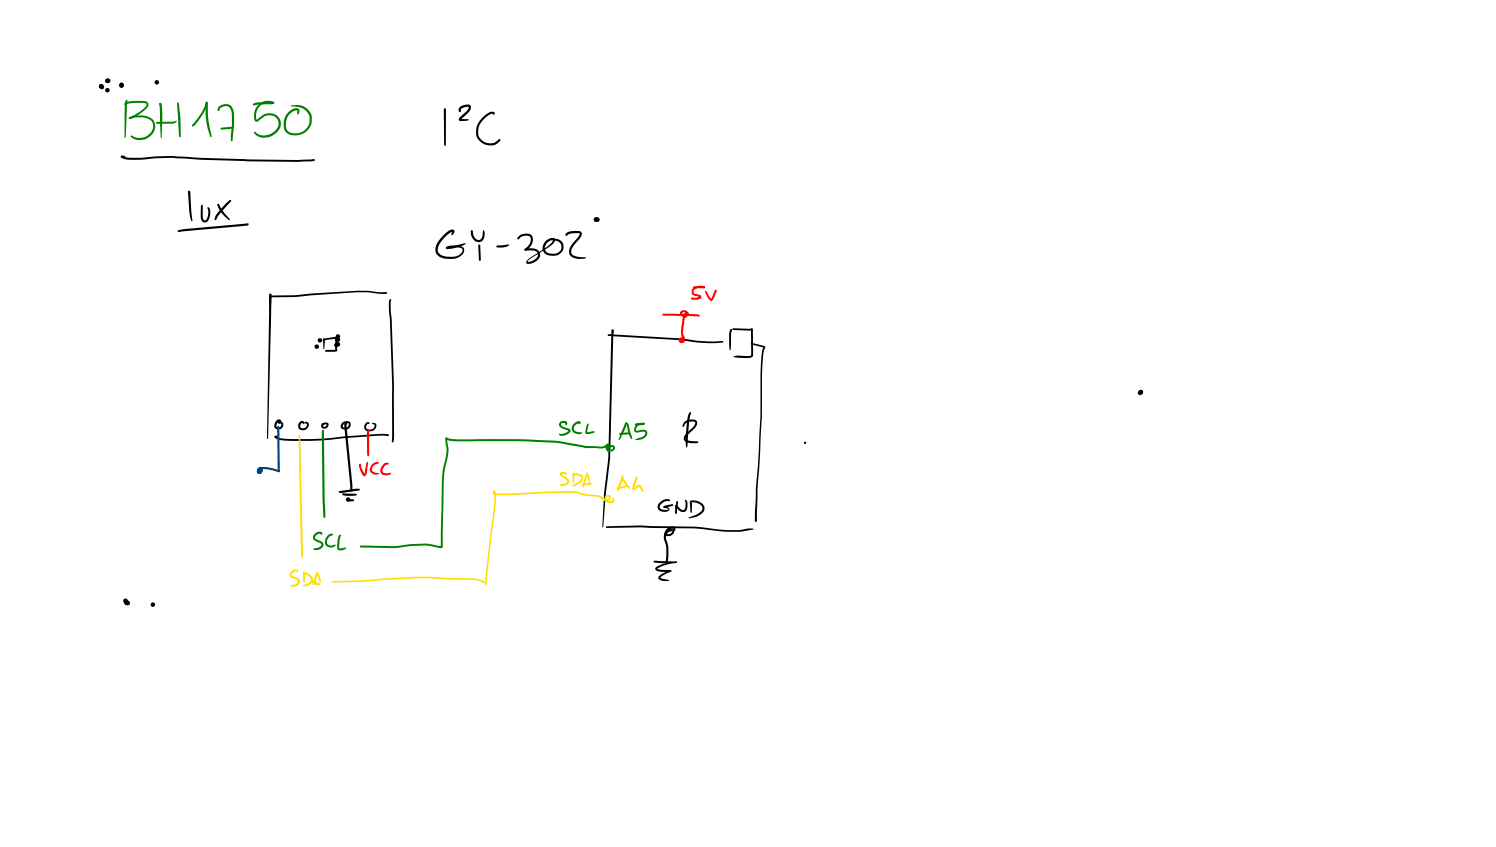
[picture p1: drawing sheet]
<svg xmlns="http://www.w3.org/2000/svg" width="449mm" height="254mm" viewBox="0 0 449 254" stroke-linecap="round" stroke-linejoin="round" font-family="sans-serif">
<g fill="#008000">
<path d="M37.7 30.1l.2-.2 .3 .2-.5 11.1-.2 .2-.1-.2v-7.5z"/>
<path d="M38.8 35.2a7.1 7.1 0 0 1 7 .6 3.7 3.7 0 0 1-1.5 5.6 4.4 4.4 0 0 1-4.9-.2l-.2-.4 .2-.2 .3 .1a4.2 4.2 0 0 0 5.4-.8 2.65 2.65 0 0 0 .7-3 2.65 2.65 0 0 0-2.5-1.6l-2.6-.1-1.8 .5-.3-.3z"/>
<path d="M38.7 35.2h.4v.4l-.3 .1z"/>
<path d="M37.3 31l.3-.2a13 13 0 0 1 6.3-.3 1.17 1.17 0 0 1 .7 1 1.17 1.17 0 0 1-.7 1.1 10 10 0 0 1-5.2 3v-.4l.2-.1a9.6 9.6 0 0 0 5.1-3.7l-.2-.4a13.3 13.3 0 0 0-5.5 .1l-.8 .4-.3-.3z"/>
<path d="M47.9 30.9l.2-.1 .3 .3 .3 2.2-.4 8.2z"/>
<path d="M47.9 30.9h.4l-.1 .5h-.4z"/>
<path d="M46.8 36.6l6.2-.3-.5 .6-.7 .2h-4.8l-.2-.1z"/>
<path d="M53.2 30.8l.3-.1 .1 .3 .5 4.6 .1 5.3-.2 .3-.3-.3z"/>
<path d="M61.8 30.6l.2-.1 .3 .3 .1 4.1 1.1 6-.2 .3-.2-.2-.9-2.6a27.9 27.9 0 0 1-.5-7.5z"/>
<path d="M61.7 30.6h.5v.4l.1-.1a15.5 15.5 0 0 1-4.5 7.1l-.2-.3a16.2 16.2 0 0 0 4.1-7.1z"/>
<path d="M65.6 32a2.61 2.61 0 0 1 3.1-.6 2.61 2.61 0 0 1 1.5 2.8v3.3l-.4 4.6-.3 .3-.2-.3-.1-1.3 .4-5.7a3.4 3.4 0 0 0-1-3.1 1.93 1.93 0 0 0-2.8 1.3h-.4l-.1-.3z"/>
<path d="M66.2 38.4l3.7-.4 .2 .2-.9 .4-2.7 .3-.3-.1z"/>
<path d="M77.4 31.5a3.8 3.8 0 0 1 4.9-.7l-.1 .3-.5-.1a3.8 3.8 0 0 0-3.9 1 3.8 3.8 0 0 0-.8 3.9l2.2-1.6a3.4 3.4 0 0 1 4.5 1.2 3.4 3.4 0 0 1-1 4.5 4.3 4.3 0 0 1-6.5-.3l.2-.2 .4 .2a4.4 4.4 0 0 0 6.7-2.1 2.76 2.76 0 0 0-3.9-2.8l-1.7 1.1a.93 .93 0 0 1-1.2 .6 .93 .93 0 0 1-.5-1.3 4.7 4.7 0 0 1 1.2-3.7z"/>
<path d="M76 31.1l.9-.3 1.7-.2 3.3-.1 .4 .4-.5 .3-4.1 .2-1.6 .3-.3-.3z"/>
<path d="M87.3 31.6a6 6 0 0 1 3.9 .3 4.1 4.1 0 0 1 2.3 3.4v1.3a4.9 4.9 0 0 1-7.8 3 4.7 4.7 0 0 1 3.5-7.1l.4 .2 .2 .4-.1 1-.3 .2-.3-.2v-.9a3.9 3.9 0 0 0-2.5 6.3 4.3 4.3 0 0 0 6.2-3l.1-1.2a4 4 0 0 0-3.7-3.2l-1.9-.2z"/>
<circle cx="48.1" cy="31.2" r=".31"/>
<circle cx="82" cy="30.9" r=".32"/>
</g>
<g fill="#000">
<path d="M133.2 32.5h.2l.4 .3-.1 10.7-.2 .2-.3-.2zM137.9 32.1a2.41 2.41 0 0 1 3.3-.2 3 3 0 0 1-1.8 2.8l-1.1 1.2-.1-.3 2.3 .1 .1 .2a2.58 2.58 0 0 1-2.4 .4l-.5-.3v-.5l1.7-1.6a2.11 2.11 0 0 0 1.2-1.8l-.4-.1a1.81 1.81 0 0 0-2 .9l.1 .4-.3 .4-.5-.7zM144.7 35.3a3.6 3.6 0 0 1 3.3-1.8 .41 .41 0 0 1 .4 .5 .41 .41 0 0 1-.5 .3l-.1-.3 .1 .1a5.7 5.7 0 0 0-4.2 6.9 3.7 3.7 0 0 0 5.3 1.3l.8-.6 .4 .3a4.2 4.2 0 0 1-6.8-.3 5.3 5.3 0 0 1 1.3-6.4zM36.3 46.8l.6 .1a18.4 18.4 0 0 0 8.4 .1l6.2-.2 8.7 .5 14.1 .5 15 .2 4.9-.3 .3 .3-.3 .3-.8 .1-4.1 .1-15-.1-14.1-.5-8.7-.6-4.9 .2a22.7 22.7 0 0 1-9.9-.1l-.4-.2zM36.3 46.8h.5v.4h-.5zM36.5 46.7h.9l.2 .3-.2 .3h-.8l-.4-.3zM56.5 57.3h.5l-.1 .7h-.4zM56.5 57.3h.5l.1 .3 .6 8.6-.1 .2-.4-.8-.4-2.1zM53.5 69l20.8-2.1 .3 .4-.2 .3-.7 .1-20.2 1.9-.2-.3zM60.4 61.5h.3l.1 .2v3.5l.4 .9 .7-.2 .4-1.1 .2-1.3-.3-1.2 .3-.2 .4 .5a4.6 4.6 0 0 1-.4 3.4l-.5 .6-.8 .1a1.36 1.36 0 0 1-1-1.5zM67.9 60.9l1.1-1 .3 .1v.4a23.9 23.9 0 0 0-4.7 5.7l-.3-.4 .5-1.2zM65.2 61.2l.5 .1 1 1.8 2.3 2.7-.2 .2-1.4-1-1.2-1.5-.8-1.4z"/>
<path d="M80.9 88.1h.2l.3 .3-.1 4.8-.2 .2-.2-.2zM80.8 88.7l7.5-.2 4.7-.5 14.1-.8 8.8 .4 .2 .3-.2 .2h-1.5l-4.1-.4-3.1-.1-18.9 1.5-7.3 .1zM80.9 88.1h.4l.1 .3-1 43.1-.2 .2-.1-.2 .6-37.2a20.7 20.7 0 0 1 .2-6.2zM116.9 89.8l.2-.1 .3 .2-.2 2.4 .3 3.3 .7 20.3v14.9l-.1 1.6-.3 .3-.3-.3 .1-16.5-.7-20.3-.3-3.3zM97.3 101.6l3.5-.6 .3 .3-.3 .3-3.5 .5-.2-.3zM97 101.5h.4l.1 .2-.4 3.1zM100.6 101.1h.4l.2 .4-.1 3.8-1.1 .2-2.5-.1-.1-.2 .4-.3h2.9l-.1 .2zM82.4 130.7h.8l.2 .2-.7 .3 .1-.3 .9 .4a84.4 84.4 0 0 0 19.3-.4l11.3-.8 2.1 .1 .3 .3-.4 .3a21.5 21.5 0 0 0-6.7 .1l-6.5 .5a80.3 80.3 0 0 1-19.8 .4l-.9-.6zM82.9 126.1a.73 .73 0 0 1 1.1-.3 .73 .73 0 0 1 .1 1.1l-.3 .1a.41 .41 0 0 1-.5-.2 .41 .41 0 0 1 0-.4h.5l-.7 .5-.2 1 1 .2 .4-.4 .1-.6-1-.2a.95 .95 0 0 1 1.5-.1 .95 .95 0 0 1-.2 1.5 1.36 1.36 0 0 1-2.1 .2 1.36 1.36 0 0 1 .1-2.1zM89.9 126.5a.81 .81 0 0 1 1.4 .1l.1 .4-.2 .2-.6-.3-.5 .6a.94 .94 0 0 0 .8 1 .94 .94 0 0 0 1-.7l.2-.6-.8-.5 .2-.2a1.04 1.04 0 0 1 1.2 .7 1.04 1.04 0 0 1-.5 1.2 1.48 1.48 0 0 1-2.1 .5 1.48 1.48 0 0 1-.4-2.1zM96.6 127l.4-.1 .3 .2-.3 .3 .1 .6 .6-.2 .3-.5h-.9a.27 .27 0 0 1-.4 .2 .27 .27 0 0 1 0-.4 .95 .95 0 0 1 1.3-.4 .95 .95 0 0 1 .4 1.2l-.5 .5a.95 .95 0 0 1-1.3 0 .95 .95 0 0 1 0-1.4zM102.6 126.8l.2-.1a.82 .82 0 0 1 1.4 .2l-.2 .3-.3-.3-.5 .3-.4 .9 1 .1 .7-.4 .1-.8-.9-.5a1.05 1.05 0 0 1 1.4 .3 1.05 1.05 0 0 1-.2 1.5h-.1a1.72 1.72 0 0 1-2.6-.2l.1-.7z"/>
<path d="M109.8 126.8l.6-.2 .5 .3-.7 .3-.4 .6a.82 .82 0 0 0 .2 .9 .82 .82 0 0 0 1 .1 1.23 1.23 0 0 0 1.4-1.3l-.9-.5a.95 .95 0 0 1 1.3 .2 .95 .95 0 0 1-.2 1.3 2 2 0 0 1-3.3-.1v-.9z"/>
</g>
<g fill="#000">
<path d="M94.9 103.6l.7 .2-.7 .3-.2-.2z" fill-rule="evenodd"/>
<path d="M95.9 101.9l.4-.1 .2 .3-.5 .3z" fill-rule="evenodd"/>
<path d="M96.2 101.8h.4l.1 .3-.6 .2-.1-.2z" fill-rule="evenodd"/>
<path d="M100.9 103.2l.3 .1v.4l-.3 .1z" fill-rule="evenodd"/>
<path d="M101 101.5l.9 .1-.8 .4-.3-.3z" fill-rule="evenodd"/>
<path d="M100.8 103.3l1 .2-.8 .2-.2-.1z" fill-rule="evenodd"/>
<path d="M101.2 100.6v.3z" fill-rule="evenodd"/>
<path d="M101.3 101.7h.3l.1 .2-.3 .2-.2-.2z" fill-rule="evenodd"/>
<path d="M101.3 103.1l.3 .2-.2 .2z" fill-rule="evenodd"/>
<path d="M101.4 103.1l.2 .2-.2 .2-.2-.2z" fill-rule="evenodd"/>
<path d="M101.2 101.9l.2-.2 .1 .2-.1 .2z" fill-rule="evenodd"/>
<path d="M101.4 103.1l.3 .2-.2 .1-.2-.1z" fill-rule="evenodd"/>
<circle cx="95" cy="103.9" r=".26"/>
<circle cx="95" cy="104" r=".71"/>
<circle cx="95.9" cy="102.1" r=".27"/>
<circle cx="96" cy="102.1" r=".71"/>
<circle cx="100.9" cy="103.5" r=".26"/>
<circle cx="100.9" cy="103.5" r=".71"/>
<circle cx="101.1" cy="101.7" r=".28"/>
<circle cx="101.1" cy="101.8" r=".71"/>
<circle cx="101.2" cy="100.8" r=".08"/>
<circle cx="101.4" cy="101.8" r=".71"/>
<circle cx="101.4" cy="103.2" r=".71"/>
<circle cx="101.4" cy="100.9" r=".71"/>
</g>
<g fill="#f00">
<path d="M110.3 129.1l.2-.2 .3 .3-.1 7.3-.3 .3-.3-.4-.1-6.3z"/>
<path d="M107.8 139.1h.4l.5 1.9 .7 1.2h-.2l.7-3.4 .5-.2-.4 3.4a.7 .7 0 0 1-.7 .8 .7 .7 0 0 1-.7-.7l-.8-2z"/>
<path d="M111.7 139.2l.8-.5 1-.1 .1 .4-1.1 .3a1.26 1.26 0 0 0-.9 1 1.26 1.26 0 0 0 .6 1.3l1.6 .4a1.75 1.75 0 0 1-2.6-.3 1.75 1.75 0 0 1 .5-2.5z"/>
<path d="M115 139.2l.7-.4h.8l-.1 .5-.8 .3a1.46 1.46 0 0 0-.7 2.1 2.3 2.3 0 0 0 2.2 0l.2 .2a1.87 1.87 0 0 1-3.2-.5 2.47 2.47 0 0 1 .9-2.2z"/>
</g>
<g fill="#000">
<path d="M133.9 74.1l5.7-1.2 .1 .2-.2 .2a13.1 13.1 0 0 1-5.2 1.4l-.5-.1zM133 70.6l.9-.9a1.78 1.78 0 0 1 2.3-.7l.1 .6-.7 .9-.2-.2 .2-.9 .1 .2a8.2 8.2 0 0 0-4.4 5.3 2.35 2.35 0 0 0 2.7 2 4.3 4.3 0 0 0 4.6-1.2l.1-.7a.75 .75 0 0 0-.8-.7l-2.5-.1-1.3 .5-.3-.4 .2-.3a6 6 0 0 1 4-.2 1.5 1.5 0 0 1 1.3 1.3 1.5 1.5 0 0 1-1 1.5 6.3 6.3 0 0 1-7.2-.2 3.6 3.6 0 0 1 .8-4.6zM141.3 69.1h.4l.2 .9a1.69 1.69 0 0 0 2.2 1.8l.6-.8 .1-1.8 .2-.2a2.92 2.92 0 0 1-.2 3v.1a1.96 1.96 0 0 1-3.3-1l-.3-1zM143.5 73.4l.3-.1 .3 .3 .1 4.3-.3 .3-.2-.2zM149 73.7l2.5-.2a.93 .93 0 0 1 1.2 0l-.8 .5-1.4 .2h-1.3l-.2-.1zM155.7 70.8a2.91 2.91 0 0 1 3.9 0 3.5 3.5 0 0 1-1.8 4.3 .36 .36 0 0 1-.4-.4 .36 .36 0 0 1 .4-.3 2.4 2.4 0 0 0 1-3.6l-.3-.1a2.84 2.84 0 0 0-2.4 .5l-.4 .5h-.5v-.3zM157.4 74.7l1.5-.2a2.49 2.49 0 0 1 3.1 1.5 2.47 2.47 0 0 1-2 2.8 1.47 1.47 0 0 1-2.2-.1l.9-1.2 6-4 .9-.9 .2-.6a2.63 2.63 0 0 0-2.4 2.4v.1a1.63 1.63 0 0 0 1.5 1.5l.8 .1a2.11 2.11 0 0 0 2.2-.7 2.11 2.11 0 0 0 .3-2.2l-.8-.8-1.7-.6a2.48 2.48 0 0 1 2.8 .7 2.71 2.71 0 0 1 .1 3.1 2.71 2.71 0 0 1-2.9 1.1l-.9-.1a2.45 2.45 0 0 1-2.1-1.9 2.45 2.45 0 0 1 1.2-2.6l.7-.5a1.05 1.05 0 0 1 1.1-.3 1.05 1.05 0 0 1 .8 .8l-1.1 1.5-6.3 4-.9 1a3 3 0 0 0 3.1-2.2 1.45 1.45 0 0 0-1.9-1.3l-1.8 .1zM157.4 74.6l.5 .2-.1 .3-.5-.2zM169.8 69.9l1.3-.5 2.4-.1a1.06 1.06 0 0 1 1.1 .7 1.06 1.06 0 0 1-.5 1.2l-2.1 2.6a2.21 2.21 0 0 0-.5 2.4l1.6 .8 2.7 .2-.5 .4h-1.8a3.2 3.2 0 0 1-2.5-1 2.73 2.73 0 0 1 .5-3.2l2-2.4 .4-1h-2.6l-1.4 .8-.3-.4zM103.4 127h.4l.1 .5-.4-.1zM103.5 127h.3v.5l-.4-.1zM103.4 127.1l.2-.2 .3 .3 1.8 18.1v1.8l-.3 .4-.4-.3v-1.8l-1.7-17.1z"/>
<path d="M101.7 147.3l4.9-.7a1.19 1.19 0 0 1 1.4 .2l-.6 .4-5 .6-.7-.1zM102.7 148h3.6l.6 .1 .2 .2a4 4 0 0 1-3.1 .4l-1.2-.2zM104.1 149.6l1.8 .1 .3 .3-.3 .3h-1.1l-.6-.3z"/>
</g>
<circle cx="104.4" cy="149.8" r=".71" fill="#000"/>
<g fill="#008000">
<path d="M96.6 129.1l.3-.2 .3 .3 .2 21.2 .2 4.6-.3 .3-.3-.3-.2-4.6z"/>
<path d="M96.7 129h.4l-.1 .4h-.3z"/>
<path d="M94.3 160.1a1.43 1.43 0 0 1 2.4-.1l-.3 .4-.3-.4-.7 .1a.94 .94 0 0 0-.8 1.4l1.8 .9a1.2 1.2 0 0 1 .6 1.2 1.2 1.2 0 0 1-.9 1 2.07 2.07 0 0 1-2.2 .1l.8-.3a1.58 1.58 0 0 0 1.7-1l-.2-.4-1-.5a1.34 1.34 0 0 1-1.3-.9 1.34 1.34 0 0 1 .4-1.5z"/>
<path d="M98.3 160.6l.7-.5h.8v.4l-.7 .2a1.6 1.6 0 0 0-.5 2.8l.9 .1 1-.4 .2 .2a1.85 1.85 0 0 1-2.8 .3 1.85 1.85 0 0 1 .2-2.8z"/>
<path d="M101.7 160.5l.3-.2 .3 .3-.4 1.6-.1 2.3 1.8-.3 .3 .2-1.3 .6a.99 .99 0 0 1-1.2 0 .99 .99 0 0 1-.3-1.2l.2-2z"/>
<circle cx="96.9" cy="129.2" r=".28"/>
</g>
<g fill="#fd0">
<path d="M89.6 130.5l.3-.1 .2 .3 .8 36.2-.2 .4-.4-.5z"/>
<path d="M87.4 171.3l.8-.5 1.2 .2v.4l-1.4 .2-.6 .8 .4 .4 1.5 .5a1.36 1.36 0 0 1 .7 1.5 1.36 1.36 0 0 1-1.2 1l-1.3 .2-.3-.3 .3-.3 1.3-.3 .5-.5-.1-.7-1.3-.5a1.13 1.13 0 0 1-1-.8 1.13 1.13 0 0 1 .5-1.3z"/>
<path d="M91 171.5l.2-.1 .3 .3-.1 2.8-.2 .2-.3-.5z"/>
<path d="M91.1 171.7a2.65 2.65 0 0 1 2.7 1.6v.1a1.65 1.65 0 0 1-.9 2l-1.3 .5h-.7l-.2-.2 2-.9 .5-.5 .1-.5a2.18 2.18 0 0 0-1.6-1.5l-.5-.1z"/>
<path d="M94.6 172.1l.3-.2 .4 .4-1.2 3-.2-.3z"/>
<path d="M95 171.6l.5 .1 .3 .8 .5 2-.2 .2-1.2-2.8z"/>
<path d="M94 174.5l2 .5a.6 .6 0 0 1-.3 .6 .6 .6 0 0 1-.7-.2l-1-.4z"/>
</g>
<circle cx="94.3" cy="174.7" r=".71" fill="#fd0"/>
<g fill="#004080">
<path d="M83.2 128l.3-.1 .3 .3 .1 12.7a.36 .36 0 0 1-.1 .6 .36 .36 0 0 1-.5-.2z"/>
<path d="M77.4 140.4l.3-.2a.9 .9 0 0 1 1.1 .9 .9 .9 0 0 1-1.3 .7l-.1-.6 .4-.7h.5l.1 .3-.4 .8-.1-.1 .3-.2v-.6l-.4 .1-.1 .7h.3l.1-.6-.3-.3a.58 .58 0 0 1 .8-.1 .58 .58 0 0 1 .1 .8 .86 .86 0 0 1-1 .9h-.1a.88 .88 0 0 1-.5-1.4z"/>
<path d="M77.8 140.1a12.9 12.9 0 0 1 5.9 .9l.3 .3-.4 .3a14.6 14.6 0 0 0-5.6-1l.3-.2v.5h-.5z"/>
<path d="M83.2 128l.4-.1 .2 .3-.1 .2-.3 .1-.3-.3z"/>
<path d="M83.2 128h.5l-.2 .6-.3-.3z"/>
</g>
<g fill="#000">
<path d="M183.6 98.9h.4l.1 .2-.2 .9-.4-.2zM183.5 98.9l.3-.1 .3 .3-1.1 38.1-2.2 21 .4-10.1 1.3-10.9zM219.1 98.7l.6 .2-.4 .3 .2-.1-.2 1.1-.1 4.6-.2 .3-.3-1.7v-3zM219.8 98.5h5.7l.3 .2-.3 .3-.8 .2-4.8-.2-.2-.2zM225.3 98.5a.39 .39 0 0 1 .4 .1 .39 .39 0 0 1 .1 .4l.1 7.4a1.25 1.25 0 0 1-1.8 1l-2.8-.1-1.3-.4 1.4-.3 3 .2 .9-.3zM182.3 100.3l1.1-.1 21 1.3 4.6 .7 3.6 .2 4.1-.1 .3 .2-.3 .3-2 .1-3.8-.1-6.5-.8-21.9-1.2-.2-.2zM225.2 103l.2-.2 3.6 .9a.6 .6 0 0 1 .6 .5 .6 .6 0 0 1-.4 .6l-.6 5.9a337 337 0 0 1-1.4 35.9l-.2 9.5-.3 .4-.3-.3 .3-9.2a389.6 389.6 0 0 0 1.4-32.3l.3-7.9 .3-1.8 .4-.9v.2l-3.8-1zM205.3 126.6a2.74 2.74 0 0 1 3.7-.2 1.99 1.99 0 0 1-.8 2.2l-2.2 2.2-.3 .6 .1 .4a4.8 4.8 0 0 0 3.4 .6l.2 .1v.3a6.1 6.1 0 0 1-3.6-.3 1.24 1.24 0 0 1-.3-2.1l2.3-2.2a1.14 1.14 0 0 0 .6-1.7h-.1a2.8 2.8 0 0 0-2.9 .7l-.2 .7-.4 .1 .1-.8zM206.8 123.7l.2-.1 .3 .3-.6 2.5-.4 5.7a2.65 2.65 0 0 1-.3 2.1h-.1a28 28 0 0 1 .5-9.6zM181.8 157.9l10.3-.3 17 .4a55.8 55.8 0 0 0 13.2 .9l2.2-.4h1.3l.2 .2-1.5 .3a23.9 23.9 0 0 1-8.2 .3l-8-.8-16.2-.4-10.1 .2-.2-.1zM199 152l.3-.3 .3 .4-.3 .2zM199.1 151.8l2.5-.6 .4 .2-.2 .3-2.5 .6-.3-.3z"/>
<path d="M197.9 150.7l1.5-1h.8l.8 .2-.3 .4h-.6a1.93 1.93 0 0 0-2.1 2.1l.7 .4 1.3 .1 .5-.3-1.3-.3-.1-.5 1.4 .4a.73 .73 0 0 1 .2 .9 .73 .73 0 0 1-.9 .4 1.8 1.8 0 0 1-2.5-1.8zM200 158.6a1.5 1.5 0 0 1 2.6-.1v.4l-.3 .3-.4-.6a1.95 1.95 0 0 0-2 1.5 1.15 1.15 0 0 0 1.7-.7l-.2-.1a1.81 1.81 0 0 0-1.6 2.5 11.9 11.9 0 0 1 .3 7.1h-.4l-.1-.3a11.7 11.7 0 0 0-.5-7.1 2.07 2.07 0 0 1 .7-2.3 2.07 2.07 0 0 1 2.4-.1 1.65 1.65 0 0 1-1.1 1.6 1.65 1.65 0 0 1-1.8-.4l.1-.8zM202.6 151.5l.5 .2-.1 2.2-.2 .2-.2-.2zM202.8 153.7l.2 .2-.2 .2-.2-.2zM202.6 151.5h.5l1.2 1.3 .8 .1 .5-.9v-1.8a.26 .26 0 0 1 .1-.4 .26 .26 0 0 1 .3 .4l.2 1.7a1.49 1.49 0 0 1-1.1 1.7l-1.4-.5-1.1-1.2zM202.8 150.5l.3-.3 .3 .3-.4 3.4-.2 .2-.3-.3zM207 150.2a3.3 3.3 0 0 1 4.3 2.2l-.2 .9a4.3 4.3 0 0 1-2.4 1.8l-1.8 .3-.4-.1 3-1.4 1.1-1a1.51 1.51 0 0 0-1.4-2l-1.8-.3-.1 3.2-.4-3.1zM207.1 150.8l.5 .2-.3 2.8zM196.1 168.2l6.8 .2 .2 .2-.2 .2-4.3 .1-2.3-.2zM197.7 172.7l1.7-1.1 1.9-.6v.4l-2 .9-1.3 .9 2.7 .9-2.1 .1a.89 .89 0 0 1-.9-.4 .89 .89 0 0 1-.1-.9zM200.9 171l.4 .1v.3l-.4-.1zM196.7 170.2a11.9 11.9 0 0 1 6.1-1.8l.3 .2-.2 .2a11.2 11.2 0 0 0-5.8 1.8l1.3 .3h2.6l.4 .3-.3 .3h-2.7a1.41 1.41 0 0 1-1.9-1.1z"/>
</g>
<g fill="#000">
<path d="M29.8 25.4a.89 .89 0 0 1 1.2 .1 .89 .89 0 0 1 .1 1.1 .89 .89 0 0 1-1.2-.1 .89 .89 0 0 1-.1-1.1z" fill-rule="evenodd"/>
<path d="M31.7 23.7l.5-.2 .8 .2 .2 .5-.2 .5-.5 .2-.8-.2-.2-.5z" fill-rule="evenodd"/>
<path d="M31.9 26.9l.4 .2-.5 .5-.2-.2z" fill-rule="evenodd"/>
<path d="M32.1 27l.2-.2 .2 .2-.2 .2z" fill-rule="evenodd"/>
<path d="M32 26.8h.2l.1 .4-.4-.2z" fill-rule="evenodd"/>
<path d="M36 24.9l.5-.2 .5 .2 .2 .5-.2 .7-.5 .2-.5-.2-.3-.5z" fill-rule="evenodd"/>
<path d="M178.7 65.1l.7 .3 .2 .5-.2 .5-.5 .2z" fill-rule="evenodd"/>
<path d="M178.4 65.4a.96 .96 0 0 1 1.5 .5 .9 .9 0 0 1-.9 .7 .9 .9 0 0 1-.8-.7z" fill-rule="evenodd"/>
<path d="M341.5 117.3l.7-.4 .5 .2a.89 .89 0 0 1-.1 1.1 .89 .89 0 0 1-1.1 .1l-.2-.5z" fill-rule="evenodd"/>
<path d="M241.2 132.8l.3-.3 .3 .3-.3 .3z" fill-rule="evenodd"/>
<path d="M37.1 179.7l.5-.3a1.28 1.28 0 0 1 .9 1.8l-.5 .2-.6-.3a1.19 1.19 0 0 1-.3-1.4z" fill-rule="evenodd"/>
<path d="M37.5 180.2l.5-.2 .6 .2-.5 1.3-.7-.3-.1-.5z" fill-rule="evenodd"/>
<circle cx="30.3" cy="25.9" r=".71"/>
<circle cx="32.2" cy="27" r=".71"/>
<circle cx="32.2" cy="24.2" r=".71"/>
<circle cx="36.5" cy="25.6" r=".71"/>
<circle cx="47" cy="24.7" r=".71"/>
<circle cx="178.7" cy="65.9" r=".71"/>
<circle cx="342.2" cy="117.6" r=".71"/>
<circle cx="241.5" cy="132.8" r=".33"/>
<circle cx="38.3" cy="180.9" r=".71"/>
<circle cx="45.9" cy="181.3" r=".71"/>
</g>
<g fill="#f00">
<path d="M204.8 94.7h.5l.1 .2-.5 5.1 .5 1.4-.2 .7-.6 .4a.75 .75 0 0 1-1.1-.6 .75 .75 0 0 1 1.1-.7 .9 .9 0 0 1 .9 1 .9 .9 0 0 1-1.2 .7 .76 .76 0 0 1-.7-.7 .76 .76 0 0 1 .5-.7l.7-.2-.1 .5-.5 .5 .6-.1 .2-.4-.9 .2h.5l.2-.5-.5-1.5z"/>
<path d="M198.7 94.1l9.9 .1 1.1 .2 .2 .2-.3 .3-10.7-.3-.3-.3z"/>
<path d="M204.2 93.4a1.26 1.26 0 0 1 1.8-.2 1.26 1.26 0 0 1 .1 1.8 .76 .76 0 0 1-1.3 0 .76 .76 0 0 1 .6-1.1l.6-.2a.58 .58 0 0 1 .6 .7h-.8l-.4 .4 .4-.3 .1-.6-.6-.2-.6 .1-.1 .2 .7 .4a.75 .75 0 0 1-1.1 0 .75 .75 0 0 1 0-1z"/>
<path d="M207.9 86l3.3-.1 .3 .3-.4 .3h-3l-.2-.1z"/>
<path d="M211 86l.4-.1 .1 .4-.5 .1z"/>
<path d="M207.8 86.5a3.3 3.3 0 0 1 3.7-.4l-.1 .3-.5-.1a2.13 2.13 0 0 0-2.9 1.1l.2 .6 1.7 .5a.58 .58 0 0 1 .5 .6 .58 .58 0 0 1-.5 .5l-1.2 .3-1.4-.3 .1-.4 .2 .3v-.2l2.2-.2-1.2-.4a1.26 1.26 0 0 1-1.1-.8 1.26 1.26 0 0 1 .3-1.4z"/>
<path d="M211.5 87.3l.4 .1 1.5 2.2 1.1-2.6 .4-.1 .1 .3-.8 2.1a.78 .78 0 0 1-.5 .8 .78 .78 0 0 1-.9-.2l-.8-1.1z"/>
</g>
<g fill="#008000">
<path d="M133.6 131.3l.3-.1 .3 .2v1.5a8.4 8.4 0 0 1 0 4.8l-1 4.9-.5 21.7-.7 .1-4.6-.8-4.2 .1-5.1 .7-10.1-.3v-.4l.2-.1 9.9 .2 5-.6 4.3-.2 5 .8-.2 .1 .3-19.4 .3-3.1 .8-3.8a9.5 9.5 0 0 0 0-5.1v-.9l.2 .2-.3-.3z"/>
<path d="M133.6 131.3l3.5 .5a269.6 269.6 0 0 1 31.7 .7l7 1.3 4.8 .1 1.8-.6-.2 .8 .3 .5 1 .2 .4-.6-.5-.1-.6 .3-.3 .5 .3 .4a.63 .63 0 0 1-.9-.1 .63 .63 0 0 1 .2-.9l.5-.6 .8-.2a.97 .97 0 0 1 1.1 1 .97 .97 0 0 1-1.2 .9 1.36 1.36 0 0 1-1.5-.6 1.36 1.36 0 0 1 .1-1.6 .5 .5 0 0 1 .9 0 .5 .5 0 0 1-.5 .8l-1.8 .5-4.8-.1-7-1.3a240.8 240.8 0 0 0-31.2-.7l-3-.3-.8-.3z"/>
<path d="M168 126.6l.4-.3a1.1 1.1 0 0 1 1.7 .8l-.3 .4-.3-.3v-.4l-.8 .1-.4 .5 .6 .5 1.7 .6a.82 .82 0 0 1 .6 .9 .82 .82 0 0 1-.8 .7 2.3 2.3 0 0 1-2.6 .4l.1-.5 .2 .2 1.2-.2 1.2-.9a4.3 4.3 0 0 1-2.7-1.3l-.1-.7z"/>
<path d="M172.1 127.1a1.45 1.45 0 0 1 2-.6 .4 .4 0 0 1-.1 .6 .4 .4 0 0 1-.5-.1l.1-.4 .1 .3h-.2a1.42 1.42 0 0 0-1.1 2.3l1 .4h1.1l.1 .3a2.25 2.25 0 0 1-2.8-.5h-.1a1.79 1.79 0 0 1 .4-2.3z"/>
<path d="M176 127.2l.3-.2 .3 .3-.5 2.4 1.9-.4 .4 .3-.3 .2-1.3 .3a.85 .85 0 0 1-1.1-.1 .85 .85 0 0 1 0-1.1z"/>
<path d="M187.5 126.8l.3-.2 .3 .3-.4 1.4-2 3.7-.1-.3z"/>
<path d="M188 126.9l.5 .2 .6 2.5a2.25 2.25 0 0 1 .4 2.1 2.87 2.87 0 0 1-1.1-2.2z"/>
<path d="M185.8 129.9l3-.2 .2 .2-1 .4-2 .1-.2-.1z"/>
<path d="M190.6 127l2.5-.2 .3 .3-.5 .4-2.3 .1-.3-.3z"/>
<path d="M192.9 126.9l.4 .1v.3l-.5-.1z"/>
<path d="M190.8 127.5a2.67 2.67 0 0 1 2.4-.7l.1 .5h-.3a1.66 1.66 0 0 0-2.2 1.8h.8a2.25 2.25 0 0 1 2.3 0 1.4 1.4 0 0 1-.5 2.2l-1.8 .6h-.9v-.2a4.2 4.2 0 0 0 2.7-1.3l.1-.8-1-.1a1.86 1.86 0 0 1-2.2-.1 1.83 1.83 0 0 1 .5-1.9z"/>
</g>
<g fill="#fd0">
<path d="M99.6 174.3l9.3-.3 15.6-1.1h3.8l14.3 .6 2 .5 .8 .6-.3 .3-1.1-.6-1.8-.3-13.9-.6h-3.7l-15.7 1.1-9.3 .2-.2-.2z"/>
<path d="M148 147.1a.67 .67 0 0 1 .7 .9v3.1l-1.1 8.4-1.6 15.9-.2 .2-.3-.2 .1-2.4 2.7-21.9-.2-3.6 .3-.1v.6h.6l20.6-.7 4 .2a8.5 8.5 0 0 0 4.3 .9l2.6 .4 .4 .6 .6 .3 .8-.1 .3-.6-.5 .1-.1 .5 .2 .4 .7 .3 .8-.1-.1-.8 .2-.1a.93 .93 0 0 1 .4 1.2 .93 .93 0 0 1-1.3 .4 1.65 1.65 0 0 1-1.6-1.3 .93 .93 0 0 1 .5-1.2 .93 .93 0 0 1 1.2 .4 .93 .93 0 0 1-.4 1.2 1.75 1.75 0 0 1-2.4-.7h.1l-1.1-.3-1.3-.1a14.4 14.4 0 0 1-5.1-1l-9.8 .1-14.2 .5a.82 .82 0 0 1-.9-.4 .82 .82 0 0 1 .1-.9z"/>
<path d="M168 141.8v-.1a1.64 1.64 0 0 1 2.1 .5l-.2 .1-1.5-.1 1.6 .9a1.31 1.31 0 0 1 .7 1.5 1.31 1.31 0 0 1-1.3 1.1h-1a.27 .27 0 0 1-.4-.1 .27 .27 0 0 1 .3-.4l1.5-.3 .3-.6-.5-.7-1.6-1.1-.2-.4z"/>
<path d="M171.8 142l.5 .1v2.5l-.3 .3-.2-.3z"/>
<path d="M171.7 142.1a2.4 2.4 0 0 1 3.3 1.2l-.2 .7-.5 .6-2.6 1.4-.2-.3 .1-.1 2.5-1.7 .3-.5-.3-.4a2.79 2.79 0 0 0-2.3-.4l-.3-.2z"/>
<path d="M175.8 141.9l.5-.1v.7l-1.4 3.7-.2-.2 .1-.7z"/>
<path d="M176.3 142.3l.4 .1 .4 2.8-.2 .2-.3-.6z"/>
<path d="M174.8 145.1l2.9-.4 .1 .1-1.2 .6-1.6 .1h-.2z"/>
<path d="M186.5 142.7l.3-.2 .3 .4-.8 2.3-1 2.1-.3-.3z"/>
<path d="M186.5 143.5l.3-.1 .5 .4 1.6 2.4v.5l-1.3-1.2-.9-1.5h.1l-1.4 3.2-.4-.1z"/>
<path d="M185.1 146.2l3-.8 .1 .2-1.9 .9-1.2 .2-.2-.2z"/>
<path d="M190.7 143l.3-.2 .3 .4-1.1 3.4-.2-.2 1.2-.8a.75 .75 0 0 1 1.2 .2l.6 1.4-.1 .3-.3-.1-.9-1.4-1 .7a.61 .61 0 0 1-.9 .2 .61 .61 0 0 1-.1-.9z"/>
</g>
</svg>
